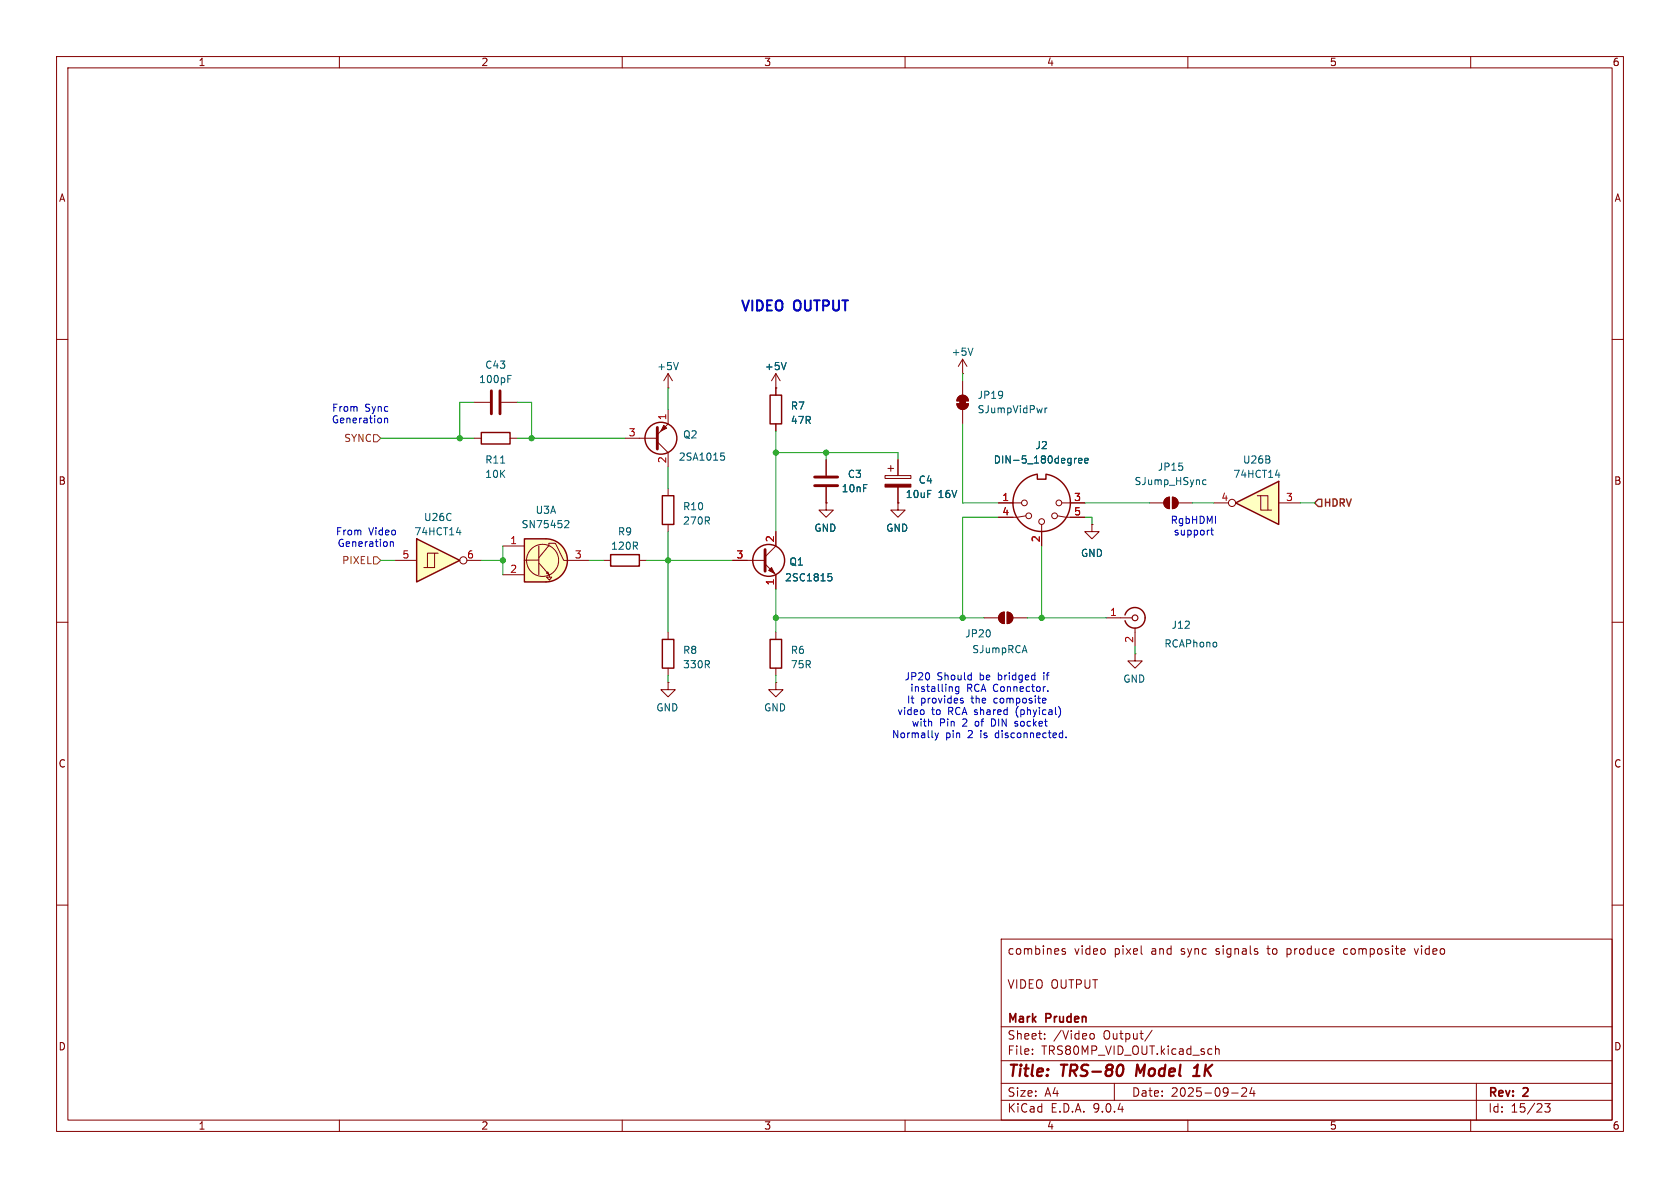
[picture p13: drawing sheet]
<svg xmlns="http://www.w3.org/2000/svg" width="297mm" height="210mm" viewBox="0 0 297 210" stroke-linecap="round" stroke-linejoin="round" font-family="sans-serif">
<defs><g id="words">
<g font-size="2.8" fill="#840000">
<text x="178" y="190.9">Title:</text>
<text x="187.7" y="190.9">TRS-80</text>
<text x="201.7" y="190.9">Model</text>
<text x="212.7" y="190.9">1K</text>
</g>
<g font-size="2.5" fill="#0000c2">
<text x="130.8" y="55.1">VIDEO</text>
<text x="140.5" y="55.1">OUTPUT</text>
</g>
<g font-size="2.1" fill="#840000">
<text x="178" y="169">combines</text>
<text x="189.9" y="169">video</text>
<text x="197" y="169">pixel</text>
<text x="203.7" y="169">and</text>
<text x="209.1" y="169">sync</text>
<text x="215.4" y="169">signals</text>
<text x="224.7" y="169">to</text>
<text x="228.2" y="169">produce</text>
<text x="238.4" y="169">composite</text>
<text x="251.1" y="169">video</text>
<text x="178" y="175">VIDEO OUTPUT</text>
<text x="178" y="184">Sheet:</text>
<text x="178" y="181.2">Mark</text>
<text x="185" y="181.2">Pruden</text>
<text x="186.2" y="184">/Video</text>
<text x="195.1" y="184">Output/</text>
<text x="178" y="186.7">File:</text>
<text x="184.1" y="186.7">TRS80MP_VID_OUT.kicad_sch</text>
<text x="178" y="196.9">KiCad</text>
<text x="178" y="194.1">Size:</text>
<text x="184.7" y="194.1">A4</text>
<text x="185.7" y="196.9">E.D.A.</text>
<text x="193.3" y="196.9">9.0.4</text>
<text x="200" y="194.1">Date:</text>
<text x="207" y="194.1">2025-09-24</text>
<text x="263" y="194.3">Rev:</text>
<text x="263" y="196.9">Id:</text>
<text x="267.1" y="196.9">15/23</text>
<text x="269.4" y="194.3">2</text>
</g>
<g font-size="1.8" fill="#840000">
<text x="35" y="11.9">1</text>
<text x="85" y="11.9">2</text>
<text x="135" y="11.9">3</text>
<text x="185" y="11.9">4</text>
<text x="235" y="11.9">5</text>
<text x="285" y="11.9">6</text>
<text x="10.3" y="35.9">A</text>
<text x="285.3" y="35.9">A</text>
<text x="10.3" y="85.9">B</text>
<text x="285.3" y="85.9">B</text>
<text x="10.3" y="135.9">C</text>
<text x="285.3" y="135.9">C</text>
<text x="10.3" y="185.9">D</text>
<text x="285.3" y="185.9">D</text>
<text x="35" y="199.9">1</text>
<text x="85" y="199.9">2</text>
<text x="135" y="199.9">3</text>
<text x="185" y="199.9">4</text>
<text x="235" y="199.9">5</text>
<text x="285" y="199.9">6</text>
</g>
<g font-size="1.8" fill="#006464">
<text x="85.7" y="65.4">C43</text>
<text x="116.1" y="65.6">+5V</text>
<text x="135.1" y="65.6">+5V</text>
<text x="168.1" y="63.1">+5V</text>
<text x="84.6" y="67.9">100pF</text>
<text x="172.7" y="70.7">JP19</text>
<text x="120.7" y="77.7">Q2</text>
<text x="139.7" y="72.6">R7</text>
<text x="139.7" y="75.2">47R</text>
<text x="172.7" y="73.3">SJumpVidPwr</text>
<text x="85.7" y="82.1">R11</text>
<text x="119.9" y="81.6">2SA1015</text>
<text x="175.6" y="82.1">DIN-5_180degree</text>
<text x="183" y="79.6">J2</text>
<text x="204.6" y="83.4">JP15</text>
<text x="219.6" y="82.1">U26B</text>
<text x="85.7" y="84.7">10K</text>
<text x="148.7" y="87.2">10nF</text>
<text x="149.8" y="84.7">C3</text>
<text x="160" y="88.2">10uF</text>
<text x="162.3" y="85.7">C4</text>
<text x="165.9" y="88.2">16V</text>
<text x="200.5" y="86">SJump_HSync</text>
<text x="217.9" y="84.7">74HCT14</text>
<text x="73.2" y="94.8">74HCT14</text>
<text x="74.9" y="92.3">U26C</text>
<text x="92.1" y="93.6">SN75452</text>
<text x="94.6" y="91">U3A</text>
<text x="109.1" y="94.8">R9</text>
<text x="120.7" y="92.9">270R</text>
<text x="120.7" y="90.4">R10</text>
<text x="143.9" y="94.2">GND</text>
<text x="156.6" y="94.2">GND</text>
<text x="107.9" y="97.4">120R</text>
<text x="139.5" y="100.2">Q1</text>
<text x="191" y="98.7">GND</text>
<text x="138.7" y="103">2SC1815</text>
<text x="170.5" y="112.9">JP20</text>
<text x="207" y="111.4">J12</text>
<text x="120.7" y="115.8">R8</text>
<text x="120.7" y="118.3">330R</text>
<text x="139.7" y="115.8">R6</text>
<text x="139.7" y="118.3">75R</text>
<text x="171.8" y="115.7">SJumpRCA</text>
<text x="205.7" y="114.7">RCAPhono</text>
<text x="115.9" y="126">GND</text>
<text x="135" y="126">GND</text>
<text x="198.5" y="120.9">GND</text>
</g>
<g font-size="1.8" fill="#0000c2">
<text x="58.6" y="75">Generation</text>
<text x="58.6" y="73">From</text>
<text x="64.5" y="73">Sync</text>
<text x="59.3" y="94.8">From</text>
<text x="65.2" y="94.8">Video</text>
<text x="206.9" y="92.8">RgbHDMI</text>
<text x="207.4" y="94.9">support</text>
<text x="59.6" y="96.9">Generation</text>
<text x="159.8" y="120.5">JP20</text>
<text x="160.2" y="124.6">It</text>
<text x="160.8" y="122.5">installing</text>
<text x="162.7" y="124.6">provides</text>
<text x="165.6" y="120.5">Should</text>
<text x="170.9" y="122.5">RCA Connector.</text>
<text x="171.8" y="124.6">the</text>
<text x="173.3" y="120.5">be</text>
<text x="176" y="124.6">composite</text>
<text x="176.7" y="120.5">bridged</text>
<text x="184.9" y="120.5">if</text>
<text x="157.6" y="130.7">Normally</text>
<text x="158.6" y="126.6">video</text>
<text x="161.1" y="128.6">with</text>
<text x="164.7" y="126.6">to</text>
<text x="166.1" y="128.6">Pin</text>
<text x="167.2" y="130.7">pin</text>
<text x="167.7" y="126.6">RCA shared</text>
<text x="170.3" y="128.6">2</text>
<text x="171.2" y="130.7">2</text>
<text x="172.6" y="128.6">of</text>
<text x="173.6" y="130.7">is</text>
<text x="175.7" y="128.6">DIN</text>
<text x="176.4" y="130.7">disconnected.</text>
<text x="180" y="126.6">(phyical)</text>
<text x="180.1" y="128.6">socket</text>
</g>
<g font-size="1.8" fill="#a90000">
<text x="111.1" y="77.2">3</text>
<text x="117.9" y="74.4" transform="rotate(-90 117.9 74.4)">1</text>
<text x="117.9" y="82" transform="rotate(-90 117.9 82)">2</text>
<text x="177.1" y="88.6">1</text>
<text x="189.8" y="88.6">3</text>
<text x="215.8" y="88.6">4</text>
<text x="227.3" y="88.6">3</text>
<text x="136.9" y="96" transform="rotate(-90 136.9 96)">2</text>
<text x="177.1" y="91.2">4</text>
<text x="183.9" y="96" transform="rotate(-90 183.9 96)">2</text>
<text x="189.8" y="91.2">5</text>
<text x="71" y="98.8">5</text>
<text x="82.5" y="98.8">6</text>
<text x="90.1" y="96.3">1</text>
<text x="90.1" y="101.3">2</text>
<text x="101.5" y="98.8">3</text>
<text x="130.1" y="98.8">3</text>
<text x="136.9" y="103.6" transform="rotate(-90 136.9 103.6)">1</text>
<text x="196.1" y="109">1</text>
<text x="200.4" y="113.7" transform="rotate(-90 200.4 113.7)">2</text>
</g>
<g font-size="1.8" fill="#725600">
<text x="60.7" y="78.3">SYNC</text>
<text x="233.9" y="89.9">HDRV</text>
<text x="60.4" y="99.9">PIXEL</text>
</g>
</g></defs>
<g fill="none" stroke="#840000" stroke-width=".18">
<path d="M10 10h277v190h-277zM12 12h273v186h-273zM60 10v2M110 10v2M160 10v2M210 10v2M260 10v2M10 60h2M285 60h2M203.2 88.9h2.5M206 88.2l.8-.3v2a1.02 1.02 0 0 1-1-.6 1.02 1.02 0 0 1 .2-1.1zM207.3 87.9a1.02 1.02 0 0 1 1 1 1.02 1.02 0 0 1-1 1z"/>
<path d="M208.3 88.9h2.5M10 110h2M285 110h2M10 160h2M177 166h108v32h-108zM188.3 167.8l-.3-.1-.3 .2 .1 .2 .5 .2v.3h-.6M201.8 168.6l.2 .1M227.5 167.7v1.5M227.5 168.6l.2 .1M227.7 167.7l-.2 .1M237.8 167.7l-.3 .3v.4l.3 .3M250 167.7l.4 1 .3-1"/>
<path d="M285 160h2M60 198v2M110 198v2M160 198v2M177 194.5h108M177 191.5h108M177 187.5h108M177 181.5h108M182.5 186.3v.1M182.5 185.5v.1M184.7 183.6v.1M184.7 182.8v.1"/>
<path d="M192.7 182.8l.5-.1 .3 .3v.4l-.2 .2-.3 .1-.3-.1M197 191.5v3M203.7 182.1l-1.3 2M210 198v2M214.9 184.9v1.5M214.9 185.5l.2-.1 .4 .1v.9M217.7 193.2h1.2M219.5 192.4l.6-.1 .2 .1 .1 .3-.9 1.1h.9M221.3 192.2l-.3 1.1h.9M221.7 192.8v1M260 198v2M261 191.5v6.5"/>
<path d="M273.1 195.1h.9l-.5 .6 .5 .1v.7l-.3 .1h-.4l-.2-.1"/>
</g>
<path d="M198.4 188.3a1.31 1.31 0 0 1 0 1.5M201.1 188.2l-.3 2M210.9 190.2h1.2M211.1 188.8l.6-.6-.2 2" fill="none" stroke="#840000" stroke-width=".4"/>
<g fill="#840000" stroke="#840000" stroke-width=".18">
<path d="M207.3 87.9a1.02 1.02 0 0 1 1 1 1.02 1.02 0 0 1-1 1z"/>
<path d="M206 88.2l.8-.3v2a1.02 1.02 0 0 1-1-.6 1.02 1.02 0 0 1 .2-1.1z"/>
</g>
<path d="M212.7 85.6h.5M212.7 84.9h.5" fill="none" stroke="#006464" stroke-width=".18"/>
<path d="M73.7 95.3l7.6 3.8-7.6 3.8z" fill="#ffffc2"/>
<path d="M85.1 76.5h5.1v2h-5.1zM73.7 95.3l7.6 3.8-7.6 3.8z" fill="none" stroke="#840000" stroke-width=".25"/>
<g fill="none" stroke="#840000" stroke-width=".18">
<path d="M83.8 77.5h1.3M90.2 77.5h1.2M69.8 99.1h3.9M76.8 97.8h-1.2v2.5M77.5 97.8h-.7v2.5h-1.9M82.5 99.1h2.6"/>
<circle cx="81.9" cy="99.1" r=".63"/>
</g>
<path d="M80.7 94.1h.8M81.3 93.7v.9M88.5 81.9h.7" fill="none" stroke="#006464" stroke-width=".18"/>
<path d="M218.4 88.9l7.7-3.8v7.6z" fill="#ffffc2"/>
<g fill="none" stroke="#840000" stroke-width=".25">
<path d="M136.1 69.9h2.1v5h-2.1zM107.9 98h5.1v2.1h-5.1zM117.1 87.6h2v5.1h-2zM218.4 88.9l7.7-3.8v7.6zM136.1 113h2.1v5.1h-2.1z"/>
<circle cx="116.8" cy="77.5" r="2.82"/>
</g>
<g fill="none" stroke="#840000" stroke-width=".18">
<path d="M83.8 71.1h2.8M88.6 71.1h2.8M110.5 77.5h5.7M116.2 78.1l1.9 1.9v2.6M118.1 68.6h.1M118.1 66v2.6M118.1 72.4v2.5l-1.9 1.9M118.1 66l-.8 1.3M118.1 66l.8 1.3M137.2 68.6h.1M137.2 66v3.9M137.2 74.9v1.3"/>
<path d="M137.2 66l-.8 1.3M137.2 66l.7 1.3M169.2 71.4h2a1.02 1.02 0 0 1-1 1 1.02 1.02 0 0 1-1-1zM169.5 70.2a1.02 1.02 0 0 1 1.1-.3 1.02 1.02 0 0 1 .6 1h-2zM170.2 66h.1M170.2 63.5v2.5M170.2 67.3v2.6M170.2 72.4v2.5M170.2 63.5l.7 1.3M170.2 63.5l-.8 1.3M106.7 99.1h1.2M113 99.1h1.3"/>
<path d="M118.1 86.4v1.2M118.1 92.7v1.3M158.7 88.9v1.3h1.3l-1.3 1.2-1.2-1.2h1.2M158.7 88.9h.1M214.6 88.9h2.6M222.2 87.6h.7v2.6h1.9M222.9 87.6h1.3v2.6M226.1 88.9h3.8M137.2 111.8v1.2M137.2 118.1v1.3"/>
<circle cx="217.8" cy="88.9" r=".63"/>
</g>
<path d="M89.8 67h.4M89.8 66.4h.6M119.9 64.1l-.4 1.2M139 64.1l-.4 1.2M172 61.5l-.4 1.3M184.7 72.1v.9M185.1 72.1l-.4 .3M127.4 80.1h.6M127.6 80.6h.3l.2 .2-.1 .5-.4 .1M225.5 84h.8M226.1 83.6v.8" fill="none" stroke="#006464" stroke-width=".18"/>
<path d="M86.9 69.1v4.1M88.4 69.1v4.1M116.2 75.6v3.8" fill="none" stroke="#840000" stroke-width=".51"/>
<g fill="#840000" stroke="#840000" stroke-width=".18">
<path d="M117.3 75.2l.6 .5-1.1 .5z"/>
<path d="M169.7 70.6h1v1h-1z"/>
<path d="M169.2 71.4h2a1.02 1.02 0 0 1-1 1 1.02 1.02 0 0 1-1-1z"/>
<path d="M169.5 70.2a1.02 1.02 0 0 1 1.1-.3 1.02 1.02 0 0 1 .6 1h-2z"/>
</g>
<path d="M96.5 95.3a3.8 3.8 0 0 1 3.8 3.8 3.8 3.8 0 0 1-3.8 3.8z" fill="#ffffc2" stroke="#ffffc2" stroke-width=".18"/>
<path d="M92.7 95.3h3.8v7.6h-3.8z" fill="#ffffc2"/>
<g fill="none" stroke="#840000" stroke-width=".18">
<path d="M137.2 68.6h.1M137.2 68.6v1.3M137.2 74.9v1.3M88.9 96.5h3.8M95.2 99h-2.5M95.2 96.5v5.1M95.3 99.6l1.8 2v.4M97 96.5l-1.7 2.1M97 96.1v.3M97.1 96h1.1l1.5 3.1h4.4M129.5 99.1h5.8M135.3 99.7l1.9 1.9v2.5"/>
<path d="M137.2 94v2.5l-1.9 1.9M146 88.9v1.3h1.3l-1.3 1.2-1.2-1.2h1.2M146 88.9h.1M146 81.3v2.8M146 86.1v2.8M156.5 84.1h4.5v.5h-4.5zM157 82.8h1M157.5 82.3v1M158.7 88.9h.1M158.7 81.3v2.8M158.7 86.1v2.8M176.5 88.9h4.1"/>
<path d="M181.4 91.2l-1.6 .2h-3.3M184.1 92.7v3.8M186.9 91.2l1.6 .2h3.3M187.7 88.9h4.1M193 92.7v1.3h1.3l-1.3 1.3-1.2-1.3h1.2M193 92.7h.1M88.9 101.6h3.8M96.7 102h.9l-.5 .6-.4-.5M97 101.5l-.4-.2 .3-.2 .2 .5M118.1 111.8v1.2M118.1 118.1v1.3M174 109.2h2.5"/>
<path d="M176.8 108.5l.7-.3v2a1.02 1.02 0 0 1-.9-.6 1.02 1.02 0 0 1 .2-1.1zM178.1 108.2a1.02 1.02 0 0 1 1 1 1.02 1.02 0 0 1-1 1zM179.1 109.2h2.5M195.6 109.2h4.6M200.7 115.6v1.2h1.2l-1.2 1.3-1.3-1.3h1.3M200.7 115.6h.1M200.7 111v3.3M118.1 120.7v1.2h1.3l-1.3 1.3-1.3-1.3h1.3M118.1 120.7h.1M137.2 120.7v1.2h1.2l-1.2 1.3-1.3-1.3h1.3M137.2 120.7h.1"/>
<circle cx="95.9" cy="99.1" r="2.84"/>
<circle cx="181.1" cy="88.9" r=".51"/>
<circle cx="181.9" cy="91.2" r=".51"/>
<circle cx="184.2" cy="92.2" r=".51"/>
<circle cx="186.4" cy="91.2" r=".51"/>
<circle cx="187.2" cy="88.9" r=".51"/>
</g>
<g fill="none" stroke="#840000" stroke-width=".25">
<path d="M92.7 95.3h3.8a3.8 3.8 0 0 1 3.8 3.8 3.8 3.8 0 0 1-3.8 3.8h-3.8zM183.4 83.9v.8h1.5v-.8M183.4 83.8a5.1 5.1 0 0 0-3.6 7.8 5.1 5.1 0 0 0 8.6 .1 5.1 5.1 0 0 0-3.5-7.9M117.1 113h2v5.1h-2zM198.9 108.7a1.82 1.82 0 0 1 2-1.3 1.82 1.82 0 0 1 1.5 1.8M202.4 109.2a1.81 1.81 0 0 1-1.5 1.8 1.81 1.81 0 0 1-2-1.3"/>
<circle cx="135.9" cy="99.1" r="2.82"/>
</g>
<path d="M139 64.1l-.4 1.2M100 92l.4 .1 .2 .3-.8 .9h.8M190.3 81l-.2 .1M190.7 81.4l.6-.1-.1-.2-.3-.1-.2 .2v.6h.5M191.8 81.4l.6-.1-.1-.2-.3-.1-.2 .2v.6h.5M146.4 101.4h.6M146.5 101.9h.3l.3 .2-.1 .5-.5 .1" fill="none" stroke="#006464" stroke-width=".18"/>
<circle cx="200.7" cy="109.2" r=".51" fill="none" stroke="#840000" stroke-width=".2"/>
<g fill="#840000" stroke="#840000" stroke-width=".18">
<path d="M178.1 108.2a1.02 1.02 0 0 1 1 1 1.02 1.02 0 0 1-1 1z"/>
<path d="M176.8 108.5l.7-.3v2a1.02 1.02 0 0 1-.9-.6 1.02 1.02 0 0 1 .2-1.1z"/>
<path d="M156.5 85.6h4.5v.5h-4.5z"/>
<path d="M135.9 100.8l.5-.5 .5 1z"/>
</g>
<path d="M135.3 97.2v3.8M144 84.3h4.1M144 85.9h4.1" fill="none" stroke="#840000" stroke-width=".51"/>
<path d="M66 76.8h.7l.6 .7-.6 .6h-.7zM66 98.4h.7l.6 .7-.6 .6h-.7z" fill="none" stroke="#725600" stroke-width=".18"/>
<path d="M233 88.3h.7v1.2h-.7l-.6-.6z" fill="none" stroke="#725600" stroke-width=".25"/>
<g fill="none" stroke="#009600" stroke-width=".18">
<path d="M67.3 77.5h16.5M83.8 71.1h-2.5v6.4M91.4 71.1h2.6v6.4M91.4 77.5h19.1M118.1 68.6v3.8M137.2 76.2v17.8M170.2 74.9v14h6.3M170.2 66v1.3M67.3 99.1h2.5M85.1 99.1h3.8M88.9 96.5v5.1M104.1 99.1h2.6"/>
<path d="M114.3 99.1h15.2M118.1 82.6v3.8M118.1 94v17.8M137.2 80h21.5v1.3M146 80v1.3M176.5 91.4h-6.3v17.8M184.1 96.5v12.7M191.8 88.9h11.4M191.8 91.4h1.2v1.3M210.8 88.9h3.8M229.9 88.9h2.5M118.1 119.4v1.3"/>
<path d="M137.2 104.1v7.7M137.2 119.4v1.3M137.2 109.2h36.8M181.6 109.2h14M200.7 114.3v1.3"/>
</g>
<g fill="none" stroke="#0000c2" stroke-width=".18">
<path d="M68 73.9v.9M68 74h.1M68.5 74v.8M69 95.8v.8M69 95.9l.2-.1h.3v.8M214.2 93.3v1.1l.3 .2M171.6 119.3l.1 .1M171.7 118.9v1.3M163.3 125.6v.6M165.3 129.6l.3 .8M165.6 130.4l-.3 .4M165.9 129.6l-.3 .8"/>
<path d="M168.2 121.4l.2 .2v.6M169.5 121.4h-.4l-.2 .2 .1 .6h.5M169.5 121.4v1l-.2 .3-.3-.1M170 123.9h.3v.2l-.2 .2h-.2M170 123.4l.3 .1M171.7 120.1l-.1 .1M179.4 128.3l.1 .1M179.6 127.5l-.2 .2 .2 .2M184.5 123.4l.3 .1 .1 .2-.6 .2M184.7 121.4h.1M184.8 124.2l-.3 .1M185.2 122.1v.1"/>
<path d="M187.2 124.9a1.49 1.49 0 0 1 0 1.8M187.7 129.6h.2M187.9 129.1v1.3M187.9 130.3l-.2 .1M188.5 130.3v.1"/>
</g>
<g fill="#009600" stroke="#009600" stroke-width=".18">
<circle cx="81.3" cy="77.5" r=".46"/>
<circle cx="118.1" cy="99.1" r=".46"/>
<circle cx="88.9" cy="99.1" r=".46"/>
<circle cx="94" cy="77.5" r=".46"/>
<circle cx="146" cy="80" r=".46"/>
<circle cx="137.2" cy="80" r=".46"/>
<circle cx="137.2" cy="109.2" r=".46"/>
<circle cx="170.2" cy="109.2" r=".46"/>
<circle cx="184.1" cy="109.2" r=".46"/>
</g>
<use href="#words"/>
</svg>
